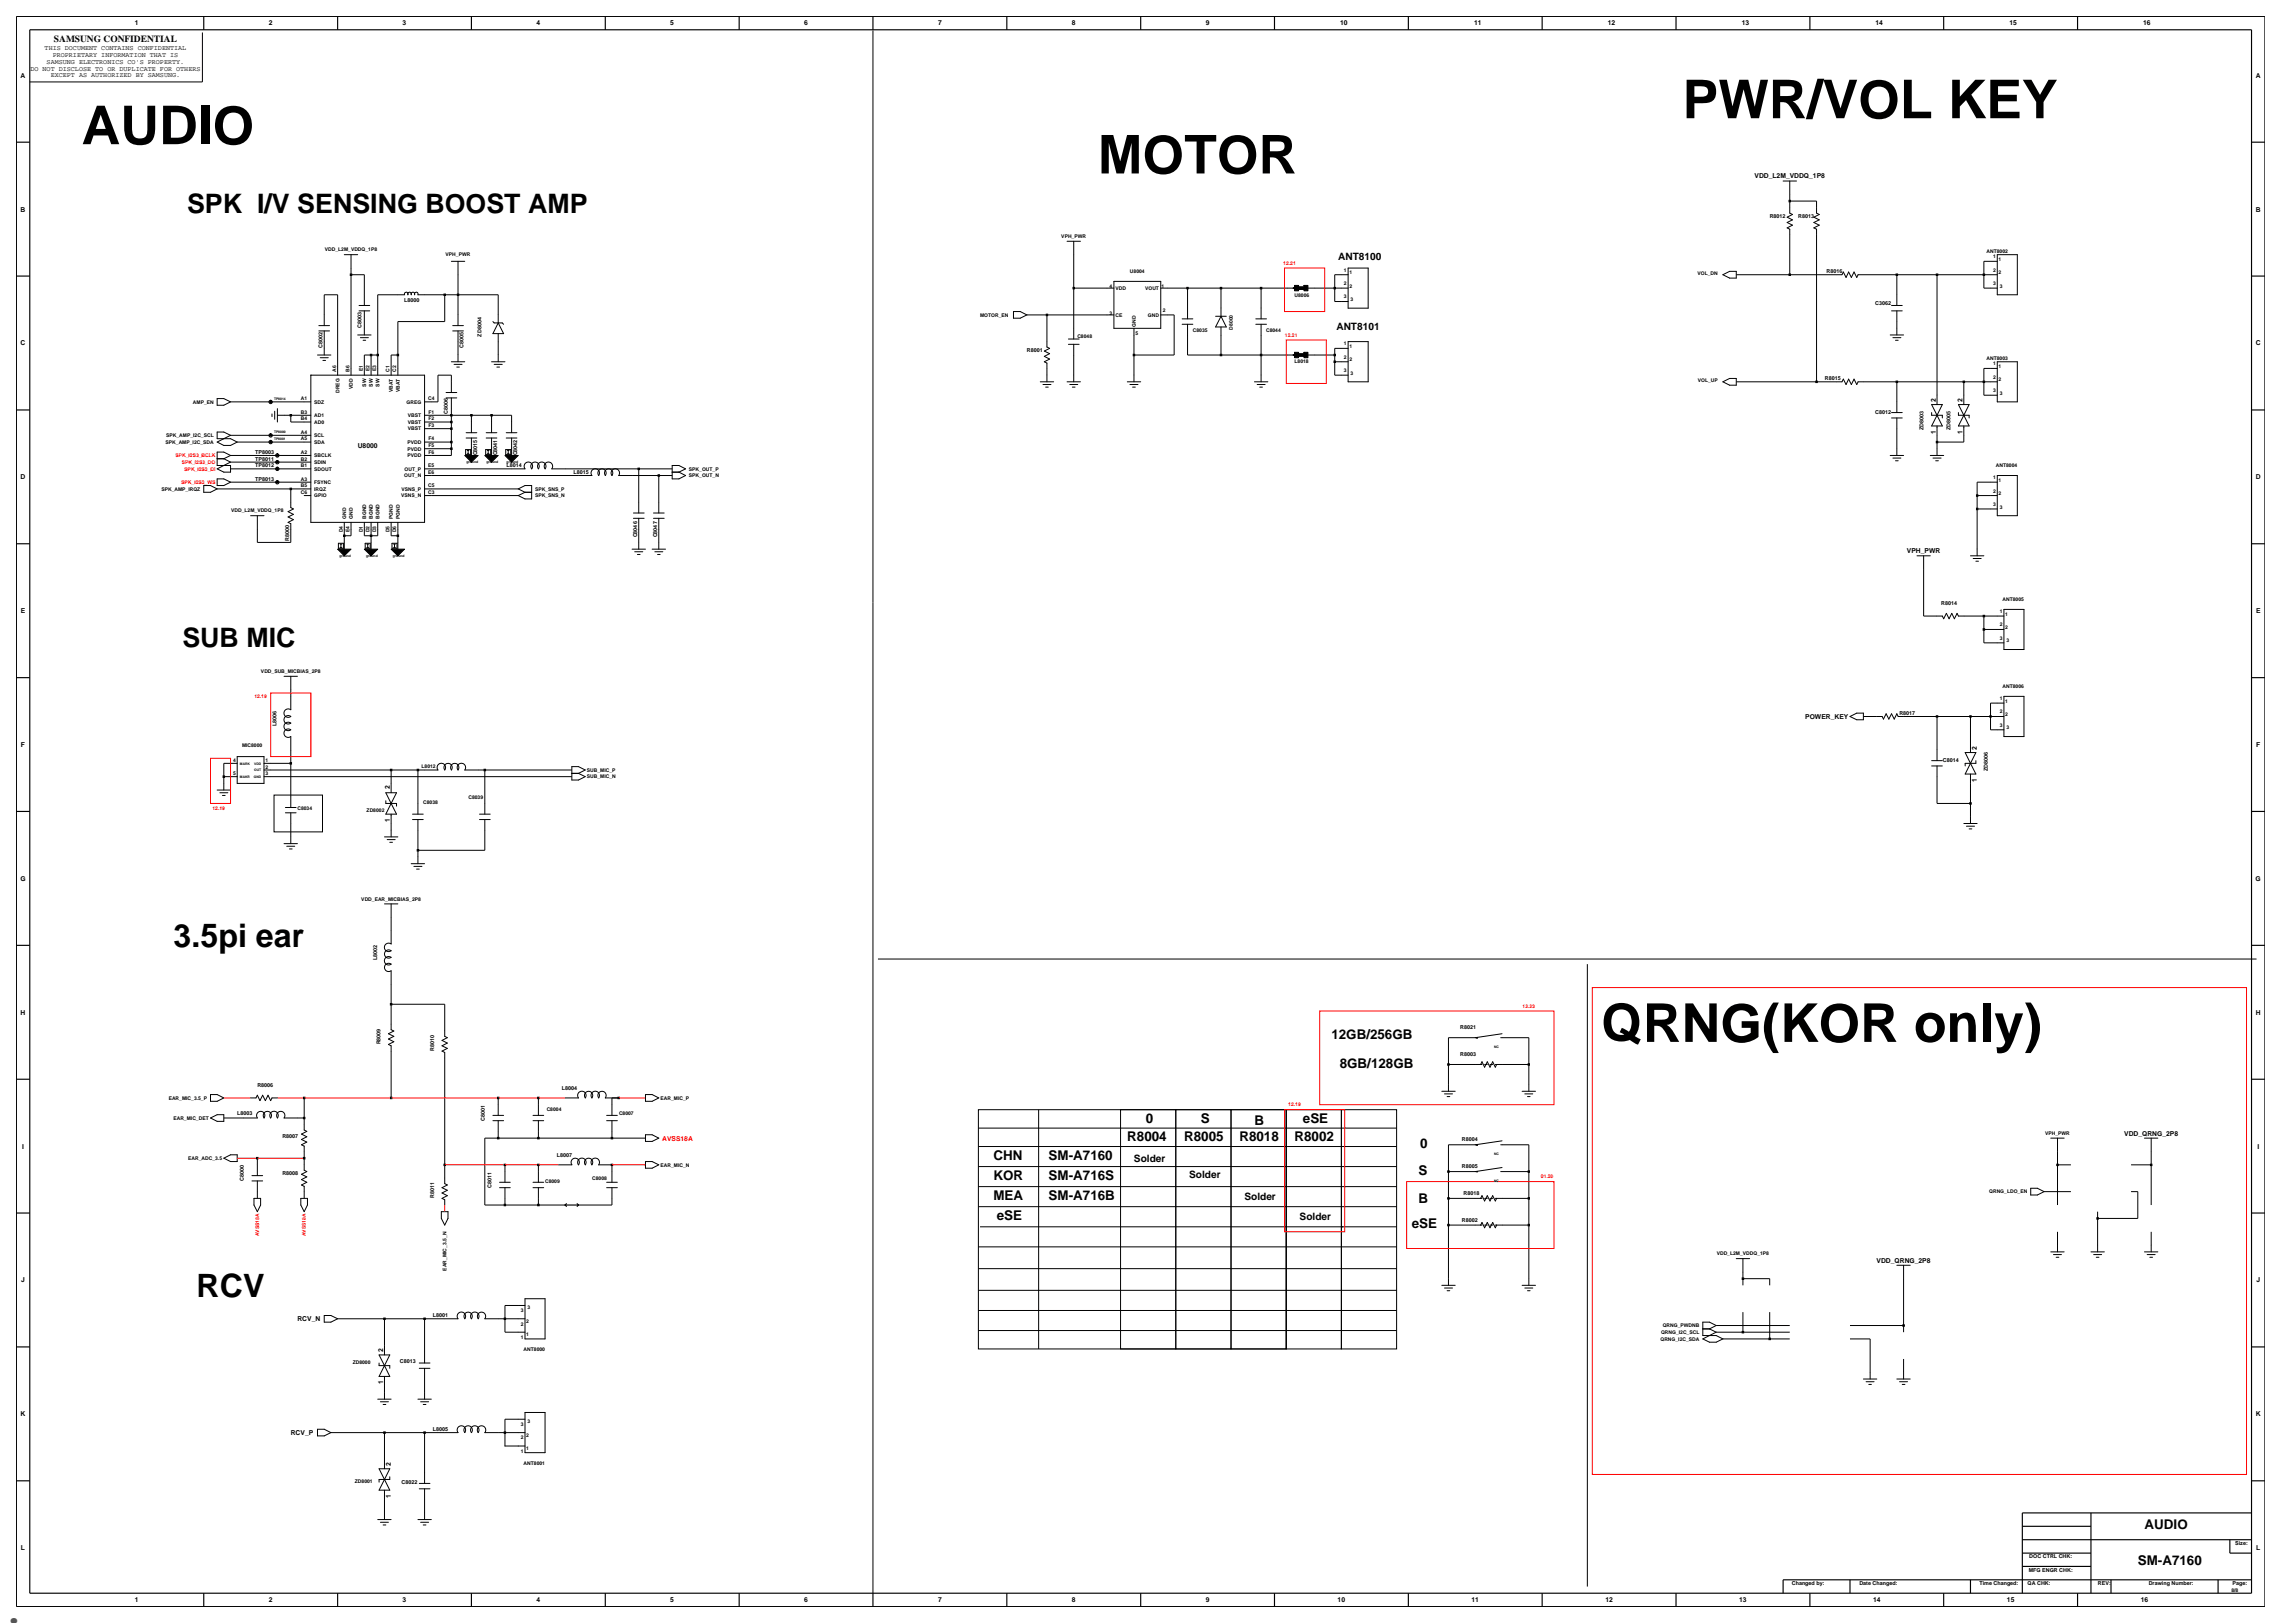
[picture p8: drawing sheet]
<svg xmlns="http://www.w3.org/2000/svg" width="420mm" height="297mm" viewBox="0 0 420 297" stroke-linecap="round" stroke-linejoin="round" font-family="sans-serif">
<defs><g id="words">
<g font-size="9.8">
<text x="307.9" y="21.6">PWR/VOL KEY</text>
<text x="14.9" y="26.4">AUDIO</text>
<text x="200.9" y="31.7">MOTOR</text>
<text x="293" y="190.7">QRNG(KOR only)</text>
</g>
<text font-size="8.5" fill="#00f" x="0" y="297">.</text>
<g font-size="5.9">
<text x="31.8" y="173.3">3.5pi ear</text>
<text x="36" y="237.3">RCV</text>
</g>
<g font-size="4.9">
<text x="34.2" y="38.9">SPK I/V SENSING BOOST AMP</text>
<text x="33.4" y="118.5">SUB MIC</text>
</g>
<g font-size="2.5">
<text x="243.6" y="190.2">12GB/256GB</text>
<text x="245.2" y="195.4">8GB/128GB</text>
<text x="206.3" y="208.8">R8004</text>
<text x="209.7" y="205.5">0</text>
<text x="216.7" y="208.8">R8005</text>
<text x="219.8" y="205.5">S</text>
<text x="226.8" y="208.8">R8018</text>
<text x="229.6" y="205.8">B</text>
<text x="236.9" y="208.8">R8002</text>
<text x="238.4" y="205.5">eSE</text>
<text x="181.8" y="212.2">CHN</text>
<text x="181.8" y="215.9">KOR</text>
<text x="191.9" y="215.9">SM-A716S</text>
<text x="191.9" y="212.2">SM-A7160</text>
<text x="259.6" y="215">S</text>
<text x="259.9" y="210.1">0</text>
<text x="181.8" y="219.5">MEA</text>
<text x="191.9" y="219.5">SM-A716B</text>
<text x="259.6" y="220.2">B</text>
<text x="182.4" y="223.2">eSE</text>
<text x="258.4" y="224.8">eSE</text>
<text x="392.5" y="279.9">AUDIO</text>
<text x="391.2" y="286.3">SM-A7160</text>
</g>
<g font-size="1.9">
<text x="244.9" y="47.5">ANT8100</text>
<text x="244.6" y="60.4">ANT8101</text>
<text x="207.5" y="212.5">Solder</text>
<text x="217.6" y="215.6">Solder</text>
<text x="227.7" y="219.6">Solder</text>
<text x="237.8" y="223.3">Solder</text>
</g>
<text font-size="1.7" x="9.9" y="7.7">SAMSUNG CONFIDENTIAL</text>
<g font-size="1.2">
<text x="24.7" y="4.7">1</text>
<text x="49.2" y="4.7">2</text>
<text x="73.7" y="4.7">3</text>
<text x="98.2" y="4.7">4</text>
<text x="122.7" y="4.7">5</text>
<text x="147.2" y="4.7">6</text>
<text x="171.7" y="4.7">7</text>
<text x="196.2" y="4.7">8</text>
<text x="220.7" y="4.7">9</text>
<text x="245.3" y="4.7">10</text>
<text x="269.8" y="4.7">11</text>
<text x="294.3" y="4.7">12</text>
<text x="318.7" y="4.7">13</text>
<text x="343.2" y="4.7">14</text>
<text x="367.7" y="4.7">15</text>
<text x="392.2" y="4.7">16</text>
<text x="8.2" y="9.2">THIS DOCUMENT CONTAINS CONFIDENTIAL</text>
<text x="8.5" y="11.7">SAMSUNG ELECTRONICS CO'S PROPERTY.</text>
<text x="9.6" y="10.5">PROPRIETARY INFORMATION THAT IS</text>
<text x="3.8" y="14.2">A</text>
<text x="5.6" y="12.9">DO NOT DISCLOSE TO OR DUPLICATE FOR OTHERS</text>
<text x="9.3" y="14.1">EXCEPT AS AUTHORIZED BY SAMSUNG.</text>
<text x="412.8" y="14.2">A</text>
<text x="321.1" y="32.7">VDD_L2M_VDDQ_1P8</text>
<text x="3.8" y="38.7">B</text>
<text x="412.8" y="38.7">B</text>
<text x="3.8" y="63.2">C</text>
<text x="412.8" y="63.2">C</text>
<text x="354.2" y="73.5" transform="rotate(-90 354.2 73.5)">2</text>
<text x="359.1" y="73.5" transform="rotate(-90 359.1 73.5)">2</text>
<text x="65.5" y="82">U8000</text>
<text x="354.2" y="79.4" transform="rotate(-90 354.2 79.4)">1</text>
<text x="359.1" y="79.4" transform="rotate(-90 359.1 79.4)">1</text>
<text x="3.8" y="87.7">D</text>
<text x="412.8" y="87.7">D</text>
<text x="349" y="101.2">VPH_PWR</text>
<text x="3.8" y="112.2">E</text>
<text x="412.9" y="112.2">E</text>
<text x="330.4" y="131.6">POWER_KEY</text>
<text x="3.8" y="136.7">F</text>
<text x="361.7" y="137.2" transform="rotate(-90 361.7 137.2)">2</text>
<text x="412.9" y="136.7">F</text>
<text x="361.7" y="143.1" transform="rotate(-90 361.7 143.1)">1</text>
<text x="71.3" y="144.3" transform="rotate(-90 71.3 144.3)">2</text>
<text x="71.3" y="150.5" transform="rotate(-90 71.3 150.5)">1</text>
<text x="3.7" y="161.2">G</text>
<text x="412.8" y="161.2">G</text>
<text x="3.8" y="185.7">H</text>
<text x="412.8" y="185.7">H</text>
<text x="388.7" y="207.8">VDD_QRNG_2P8</text>
<text x="4" y="210.2">I</text>
<text x="413.1" y="210.2">I</text>
<text x="343.4" y="231.1">VDD_QRNG_2P8</text>
<text x="3.9" y="234.7">J</text>
<text x="412.9" y="234.7">J</text>
<text x="54.4" y="241.8">RCV_N</text>
<text x="70.1" y="247.5" transform="rotate(-90 70.1 247.5)">2</text>
<text x="70.1" y="253.3" transform="rotate(-90 70.1 253.3)">1</text>
<text x="3.8" y="259.2">K</text>
<text x="53.2" y="262.6">RCV_P</text>
<text x="412.8" y="259.2">K</text>
<text x="71.5" y="268.3" transform="rotate(-90 71.5 268.3)">2</text>
<text x="71.5" y="274.1" transform="rotate(-90 71.5 274.1)">1</text>
<text x="3.8" y="283.7">L</text>
<text x="412.9" y="283.7">L</text>
<text x="24.7" y="293.2">1</text>
<text x="49.2" y="293.2">2</text>
<text x="73.7" y="293.2">3</text>
<text x="98.2" y="293.2">4</text>
<text x="122.7" y="293.2">5</text>
<text x="147.2" y="293.2">6</text>
<text x="171.7" y="293.2">7</text>
<text x="196.2" y="293.2">8</text>
<text x="220.7" y="293.2">9</text>
<text x="244.8" y="293.2">10</text>
<text x="269.3" y="293.2">11</text>
<text x="293.8" y="293.2">12</text>
<text x="318.3" y="293.2">13</text>
<text x="342.8" y="293.2">14</text>
<text x="367.3" y="293.2">15</text>
<text x="391.8" y="293.2">16</text>
</g>
<text font-size="1.2" fill="#f00" x="121.2" y="208.7">AVSS18A</text>
<g font-size="1">
<text x="323.9" y="39.9">R8012</text>
<text x="329.1" y="39.9">R8013</text>
<text x="334.3" y="50">R8016</text>
<text x="74" y="55.2">L8000</text>
<text x="343.2" y="55.8">C3062</text>
<text x="59" y="63.7" transform="rotate(-90 59 63.7)">C8002</text>
<text x="66.2" y="60.1" transform="rotate(-90 66.2 60.1)">C8003</text>
<text x="84.8" y="63.7" transform="rotate(-90 84.8 63.7)">C8005</text>
<text x="88.1" y="61.6" transform="rotate(-90 88.1 61.6)">ZD8004</text>
<text x="187.9" y="64.4">R8001</text>
<text x="334" y="69.6">R8015</text>
<text x="82" y="75.7" transform="rotate(-90 82 75.7)">C8006</text>
<text x="343.2" y="75.7">C8012</text>
<text x="46.7" y="83.1">TP8003</text>
<text x="87.3" y="83.3" transform="rotate(-90 87.3 83.3)">C8015</text>
<text x="91" y="83.3" transform="rotate(-90 91 83.3)">C8041</text>
<text x="94.6" y="83.3" transform="rotate(-90 94.6 83.3)">C8042</text>
<text x="352" y="78.7" transform="rotate(-90 352 78.7)">ZD8003</text>
<text x="356.9" y="78.7" transform="rotate(-90 356.9 78.7)">ZD8005</text>
<text x="46.7" y="85.5">TP8012</text>
<text x="46.7" y="88">TP8013</text>
<text x="46.7" y="84.3">TP8011</text>
<text x="92.7" y="85.5">L8014</text>
<text x="105" y="86.7">L8015</text>
<text x="52.9" y="99" transform="rotate(-90 52.9 99)">R8000</text>
<text x="116.6" y="98.3" transform="rotate(-90 116.6 98.3)">C8046</text>
<text x="120.3" y="98.3" transform="rotate(-90 120.3 98.3)">C8047</text>
<text x="355.2" y="110.8">R8014</text>
<text x="347.6" y="130.8">R8017</text>
<text x="50.6" y="132.8" transform="rotate(-90 50.6 132.8)">L8006</text>
<text x="355.6" y="139.4">C8014</text>
<text x="363.8" y="141.1" transform="rotate(-90 363.8 141.1)">ZD8006</text>
<text x="69" y="175.7" transform="rotate(-90 69 175.7)">L8002</text>
<text x="69.6" y="191.1" transform="rotate(-90 69.6 191.1)">R8009</text>
<text x="267.2" y="188.3">R8021</text>
<text x="79.4" y="192.3" transform="rotate(-90 79.4 192.3)">R8010</text>
<text x="267.2" y="193.3">R8003</text>
<text x="43.4" y="204">L8003</text>
<text x="47.1" y="198.9">R8006</text>
<text x="102.8" y="199.4">L8004</text>
<text x="51.7" y="208.3">R8007</text>
<text x="88.7" y="205.1" transform="rotate(-90 88.7 205.1)">C8001</text>
<text x="267.5" y="208.9">R8004</text>
<text x="51.7" y="215">R8008</text>
<text x="101.9" y="211.6">L8007</text>
<text x="267.5" y="213.8">R8005</text>
<text x="44.6" y="216.1" transform="rotate(-90 44.6 216.1)">C8000</text>
<text x="79.4" y="219.3" transform="rotate(-90 79.4 219.3)">R8011</text>
<text x="90" y="217.3" transform="rotate(-90 90 217.3)">C8011</text>
<text x="267.8" y="218.7">R8018</text>
<text x="267.5" y="223.6">R8002</text>
<text x="79.2" y="241">L8001</text>
<text x="73.2" y="249.5">C8013</text>
<text x="79.2" y="261.8">L8005</text>
<text x="73.5" y="271.5">C8022</text>
<text x="371.3" y="287.6">MFG ENGR CHK:</text>
<text x="371.4" y="285.2">DOC CTRL CHK:</text>
<text x="409.1" y="282.7">Size:</text>
<text x="327.9" y="290.1">Changed by:</text>
<text x="340.3" y="290.1">Date Changed:</text>
<text x="362.2" y="290.1">Time Changed:</text>
<text x="371.1" y="290.1">QA CHK:</text>
<text x="383.9" y="290.1">REV:</text>
<text x="393.2" y="290.1">Drawing Number:</text>
<text x="408.6" y="290.1">Page:</text>
</g>
<g font-size=".9">
<text x="59.4" y="46">VDD_L2M_VDDQ_1P8</text>
<text x="81.6" y="46.9">VPH_PWR</text>
<text x="194.2" y="43.6">VPH_PWR</text>
<text x="363.5" y="46.4">ANT8002</text>
<text x="364.8" y="47.3">1</text>
<text x="365.7" y="47.8">1</text>
<text x="203" y="52.7">4</text>
<text x="204.2" y="53.1">VDD</text>
<text x="206.8" y="50">U8004</text>
<text x="209.6" y="53.1">VOUT</text>
<text x="212.5" y="52.7">1</text>
<text x="246" y="52.1">2</text>
<text x="246" y="49.7">1</text>
<text x="246.9" y="52.6">2</text>
<text x="246.9" y="50.2">1</text>
<text x="310.7" y="50.3">VOL_DN</text>
<text x="364.8" y="49.7">2</text>
<text x="364.8" y="52.1">3</text>
<text x="365.7" y="50.2">2</text>
<text x="366" y="52.6">3</text>
<text x="179.4" y="58">MOTOR_EN</text>
<text x="203" y="57.6">3</text>
<text x="204.2" y="58">CE</text>
<text x="207.9" y="59.8" transform="rotate(-90 207.9 59.8)">GND</text>
<text x="210.1" y="58">GND</text>
<text x="212.8" y="57">2</text>
<text x="236.9" y="54.3">U8006</text>
<text x="246" y="54.6">3</text>
<text x="247.2" y="55.1">3</text>
<text x="197.2" y="61.9">C8048</text>
<text x="207.8" y="61.3">5</text>
<text x="218.3" y="60.7">C8035</text>
<text x="225.6" y="60.3" transform="rotate(-90 225.6 60.3)">D8000</text>
<text x="231.7" y="60.7">C8044</text>
<text x="246" y="63.2">1</text>
<text x="246" y="65.6">2</text>
<text x="246.9" y="63.7">1</text>
<text x="363.5" y="66">ANT8003</text>
<text x="61.5" y="68" transform="rotate(-90 61.5 68)">A6</text>
<text x="62.1" y="71.9" transform="rotate(-90 62.1 71.9)">DREG</text>
<text x="64" y="68" transform="rotate(-90 64 68)">B6</text>
<text x="64.6" y="71.2" transform="rotate(-90 64.6 71.2)">VDD</text>
<text x="66.4" y="68" transform="rotate(-90 66.4 68)">E1</text>
<text x="67" y="70.7" transform="rotate(-90 67 70.7)">SW</text>
<text x="67.6" y="68" transform="rotate(-90 67.6 68)">E2</text>
<text x="68.2" y="70.7" transform="rotate(-90 68.2 70.7)">SW</text>
<text x="68.9" y="68" transform="rotate(-90 68.9 68)">E3</text>
<text x="69.5" y="70.7" transform="rotate(-90 69.5 70.7)">SW</text>
<text x="71.3" y="68" transform="rotate(-90 71.3 68)">C1</text>
<text x="71.9" y="71.7" transform="rotate(-90 71.9 71.7)">VBAT</text>
<text x="72.5" y="68" transform="rotate(-90 72.5 68)">C2</text>
<text x="73.1" y="71.7" transform="rotate(-90 73.1 71.7)">VBAT</text>
<text x="236.9" y="66.5">L8018</text>
<text x="246" y="68.1">3</text>
<text x="246.9" y="66.1">2</text>
<text x="247.2" y="68.6">3</text>
<text x="310.7" y="69.9">VOL_UP</text>
<text x="364.8" y="66.9">1</text>
<text x="364.8" y="69.3">2</text>
<text x="364.8" y="71.7">3</text>
<text x="365.7" y="67.3">1</text>
<text x="365.7" y="69.8">2</text>
<text x="35.3" y="73.9">AMP_EN</text>
<text x="55.1" y="76.9">B4</text>
<text x="55.1" y="75.7">B3</text>
<text x="55.1" y="73.3">A1</text>
<text x="57.5" y="76.3">AD1</text>
<text x="57.5" y="77.6">AD0</text>
<text x="57.5" y="73.9">SDZ</text>
<text x="74.4" y="73.9">GREG</text>
<text x="74.7" y="76.3">VBST</text>
<text x="74.7" y="77.6">VBST</text>
<text x="78.3" y="73.3">C4</text>
<text x="78.4" y="75.7">F1</text>
<text x="78.4" y="76.9">F2</text>
<text x="366" y="72.2">3</text>
<text x="30.3" y="81.2">SPK_AMP_I2C_SDA</text>
<text x="30.4" y="80">SPK_AMP_I2C_SCL</text>
<text x="55.1" y="83.1">A2</text>
<text x="55.1" y="79.4">A4</text>
<text x="55.1" y="80.6">A5</text>
<text x="57.5" y="80">SCL</text>
<text x="57.5" y="81.2">SDA</text>
<text x="57.5" y="83.7">SBCLK</text>
<text x="74.6" y="82.4">PVDD</text>
<text x="74.6" y="83.7">PVDD</text>
<text x="74.6" y="81.2">PVDD</text>
<text x="74.7" y="78.8">VBST</text>
<text x="78.4" y="80.6">F4</text>
<text x="78.4" y="81.8">F5</text>
<text x="78.4" y="83.1">F6</text>
<text x="78.4" y="78.2">F3</text>
<text x="29.5" y="89.8">SPK_AMP_IRQZ</text>
<text x="55.1" y="89.2">B5</text>
<text x="55.1" y="88">A3</text>
<text x="55.1" y="85.5">B1</text>
<text x="55.1" y="84.3">B2</text>
<text x="57.5" y="89.8">IRQZ</text>
<text x="57.5" y="88.6">FSYNC</text>
<text x="57.5" y="86.1">SDOUT</text>
<text x="57.5" y="84.9">SDIN</text>
<text x="73.5" y="89.8">VSNS_P</text>
<text x="74" y="87.3">OUT_N</text>
<text x="74" y="86.1">OUT_P</text>
<text x="78.3" y="89.2">C5</text>
<text x="78.4" y="85.5">E5</text>
<text x="78.4" y="86.7">E6</text>
<text x="97.9" y="89.8">SPK_SNS_P</text>
<text x="126.1" y="87.3">SPK_OUT_N</text>
<text x="126.1" y="86.1">SPK_OUT_P</text>
<text x="364.8" y="87.7">1</text>
<text x="365.3" y="85.5">ANT8004</text>
<text x="365.7" y="88.2">1</text>
<text x="42.3" y="93.8">VDD_L2M_VDDQ_1P8</text>
<text x="55.1" y="90.4">C6</text>
<text x="57.5" y="91">GPIO</text>
<text x="63.3" y="95" transform="rotate(-90 63.3 95)">GND</text>
<text x="64.6" y="95" transform="rotate(-90 64.6 95)">GND</text>
<text x="67" y="95" transform="rotate(-90 67 95)">BGND</text>
<text x="68.2" y="95" transform="rotate(-90 68.2 95)">BGND</text>
<text x="69.5" y="95" transform="rotate(-90 69.5 95)">BGND</text>
<text x="71.9" y="95" transform="rotate(-90 71.9 95)">PGND</text>
<text x="73.1" y="95" transform="rotate(-90 73.1 95)">PGND</text>
<text x="73.4" y="91">VSNS_N</text>
<text x="78.3" y="90.4">C3</text>
<text x="97.9" y="91">SPK_SNS_N</text>
<text x="364.8" y="90.1">2</text>
<text x="364.8" y="92.6">3</text>
<text x="365.7" y="90.6">2</text>
<text x="366" y="93.1">3</text>
<text x="62.7" y="97.4" transform="rotate(-90 62.7 97.4)">D4</text>
<text x="64" y="97.4" transform="rotate(-90 64 97.4)">E4</text>
<text x="66.4" y="97.4" transform="rotate(-90 66.4 97.4)">D1</text>
<text x="67.6" y="97.4" transform="rotate(-90 67.6 97.4)">D2</text>
<text x="68.9" y="97.4" transform="rotate(-90 68.9 97.4)">D3</text>
<text x="71.3" y="97.4" transform="rotate(-90 71.3 97.4)">D5</text>
<text x="72.5" y="97.4" transform="rotate(-90 72.5 97.4)">D6</text>
<text x="366" y="112.2">1</text>
<text x="366.5" y="110">ANT8005</text>
<text x="367" y="112.6">1</text>
<text x="366" y="114.6">2</text>
<text x="366" y="117.1">3</text>
<text x="367" y="115.1">2</text>
<text x="367.2" y="117.6">3</text>
<text x="47.8" y="123.2">VDD_SUB_MICBIAS_2P8</text>
<text x="366.5" y="125.9">ANT8006</text>
<text x="366" y="128.1">1</text>
<text x="366" y="130.5">2</text>
<text x="367" y="128.6">1</text>
<text x="367" y="131">2</text>
<text x="44.3" y="136.6">MIC8000</text>
<text x="366" y="133">3</text>
<text x="367.2" y="133.5">3</text>
<text x="42.7" y="139.4">4</text>
<text x="42.7" y="141.9">5</text>
<text x="48.6" y="139.4">1</text>
<text x="48.6" y="140.7">2</text>
<text x="48.6" y="141.9">3</text>
<text x="77.1" y="140.5">L8012</text>
<text x="107.4" y="142.4">SUB_MIC_N</text>
<text x="107.4" y="141.2">SUB_MIC_P</text>
<text x="54.4" y="148.3">C8034</text>
<text x="67.1" y="148.6">ZD8002</text>
<text x="77.4" y="147.1">C8038</text>
<text x="85.7" y="146.1">C8039</text>
<text x="66.1" y="164.8">VDD_EAR_MICBIAS_2P8</text>
<text x="30.9" y="201.2">EAR_MIC_3.5_P</text>
<text x="100" y="203.4">C8004</text>
<text x="113.3" y="204">C8007</text>
<text x="120.9" y="201.2">EAR_MIC_P</text>
<text x="31.7" y="204.9">EAR_MIC_DET</text>
<text x="374.3" y="207.7">VPH_PWR</text>
<text x="34.4" y="212.3">EAR_ADC_3.5</text>
<text x="108.4" y="215.9">C8008</text>
<text x="120.9" y="213.5">EAR_MIC_N</text>
<text x="99.7" y="216.5">C8009</text>
<text x="364" y="218.4">QRNG_LDO_EN</text>
<text x="81.7" y="232.5" transform="rotate(-90 81.7 232.5)">EAR_MIC_3.5_N</text>
<text x="314.2" y="229.7">VDD_L2M_VDDQ_1P8</text>
<text x="96.5" y="239.6">3</text>
<text x="95.3" y="245">1</text>
<text x="95.3" y="242.6">2</text>
<text x="95.3" y="240.1">3</text>
<text x="96.3" y="242.1">2</text>
<text x="96.3" y="244.5">1</text>
<text x="303.9" y="245.3">QRNG_I2C_SDA</text>
<text x="304" y="244.1">QRNG_I2C_SCL</text>
<text x="304.3" y="242.9">QRNG_PWDNB</text>
<text x="64.5" y="249.6">ZD8000</text>
<text x="95.8" y="247.2">ANT8000</text>
<text x="95.3" y="263.4">2</text>
<text x="95.3" y="260.9">3</text>
<text x="96.3" y="262.9">2</text>
<text x="96.5" y="260.4">3</text>
<text x="95.3" y="265.8">1</text>
<text x="95.8" y="268">ANT8001</text>
<text x="96.3" y="265.3">1</text>
<text x="64.9" y="271.3">ZD8001</text>
<text x="408.4" y="291.2">8/8</text>
</g>
<g font-size=".9" fill="#f00">
<text x="234.8" y="48.5">12.21</text>
<text x="235.2" y="61.6">12.21</text>
<text x="32.1" y="83.7">SPK_I2S3_BCLK</text>
<text x="33.2" y="88.6">SPK_I2S3_WS</text>
<text x="33.3" y="84.9">SPK_I2S3_DO</text>
<text x="33.7" y="86.1">SPK_I2S3_DI</text>
<text x="46.5" y="127.8">12.19</text>
<text x="38.9" y="148.3">12.19</text>
<text x="278.6" y="184.4">12.23</text>
<text x="235.8" y="202.5">12.19</text>
<text x="282" y="215.6">01.20</text>
<text x="47.4" y="226.2" transform="rotate(-90 47.4 226.2)">AVSS18A</text>
<text x="56" y="226.2" transform="rotate(-90 56 226.2)">AVSS18A</text>
</g>
<g font-size=".6">
<text x="50.1" y="73.2">TP8014</text>
<text x="50.1" y="79.3">TP8000</text>
<text x="50.1" y="80.5">TP8001</text>
<text x="85.4" y="84.7">ground</text>
<text x="89" y="84.7">ground</text>
<text x="92.7" y="84.7">ground</text>
<text x="62.1" y="101.8">ground</text>
<text x="67" y="101.8">ground</text>
<text x="71.9" y="101.8">ground</text>
<text x="43.9" y="139.9">MARK</text>
<text x="43.9" y="142.3">MAKR</text>
<text x="46.4" y="142.3">GND</text>
<text x="46.5" y="139.9">VDD</text>
<text x="46.5" y="141.1">OUT</text>
<text x="273.4" y="191.8">NC</text>
<text x="273.4" y="211.4">NC</text>
<text x="273.4" y="216.3">NC</text>
</g>
</g></defs>
<g fill="none" stroke="#000" stroke-width=".18">
<path d="M37 5.9v9.1h-31.5M159.8 5.6v285.9M326.3 33.1h2.5M327.5 33.1v5.9l.5 .2-.9 .5 .9 .5-.9 .5 .9 .5-.9 .5 .4 .2v8.4M327.5 36.8h4.9v2.2l.5 .2-1 .5 1 .5-1 .5 1 .5-1 .5 .5 .2v28M58.3 59.6h2M59.3 59.6v-5.7h2.5v14.8M63 46.6h2.5M64.2 50.3h2.5v5.6M64.2 46.6v22.1M65.7 56.9h2M65.7 55.9h2"/>
<path d="M66.7 56.9v4.4M81.4 53.9v4.9h-8.6v9.9M82.6 47.8h2.5M82.8 59.6h2M83.8 47.8v11.8M90.2 58.8l.2 .3h1.5l.3 .2M91.2 59.1v-5.2h-14.7a.34 .34 0 0 0-.3-.4 .34 .34 0 0 0-.3 .4 .34 .34 0 0 0-.3-.4 .34 .34 0 0 0-.3 .4 .34 .34 0 0 0-.4-.4 .34 .34 0 0 0-.3 .4 .33 .33 0 0 0-.3-.4 .33 .33 0 0 0-.3 .4h-4.9v14.8M91.2 59.1l1 1.9h-2zM185.5 57h1.2l1.2 .6-1.2 .6h-1.2zM187.9 57.6h16M191.6 57.6v5.9l.5 .2-1 .5 1 .5-1 .5 1 .5-1 .5 .5 .2v3.5M195.3 44.2h2.4"/>
<path d="M196.5 52.7h7.4M196.5 44.2v17.8M203.9 51.5h8.5v8.6h-8.5zM212.4 52.7h24.5M212.4 57.6h2.5v7.4h-7.4M216.3 58.3h2M216.3 59.3h2M217.3 59.3v5.7h19.6M217.3 52.7v5.6M222.5 57.9h1.9M223.4 57.9l1 1.9h-1.9zM223.4 52.7v5.2"/>
<path d="M223.4 59.8v5.2M229.8 58.3h2M229.8 59.3h2M230.8 52.7v5.6M230.8 59.3v10.6M236.7 52.7h.1M236.9 52.7h.1M239.4 52.7h7.3M246.7 50.3h-2.4v4.9h2.4M246.7 49.1h3.7v7.3h-3.7zM315.3 50.3l1.2-.6h1.2v1.2h-1.2zM317.7 50.3h19.4l.2-.5 .5 1 .5-1 .5 1 .5-1 .5 1 .2-.5h25.5"/>
<path d="M346.2 56.9h1.9M346.2 55.9h1.9M347.1 50.3v5.6M347.1 56.9v4.4M354.5 50.3v23.7M365.5 47.8h-2.4v4.9h2.4M365.5 46.6h3.7v7.3h-3.7zM39.7 72.9h1.3l1.2 .6-1.2 .7h-1.3zM42.2 79.7l-1.2-.6h-1.3v1.2h2.5l1.2 .6M42.2 79.7l-2.5 1.2 1.3 .6h1.2l1.2-.6M42.2 73.5h14.7M42.2 79.7h14.7"/>
<path d="M49.8 75.7v.5M50.3 75.2v1.5M50.8 76h6.1M50.8 74.8v2.4M53.2 76v1.2h3.7M56.9 68.7h20.8v26.9h-20.8zM58.1 65h2.5M58.3 60.6h2M58.6 65.5h1.5M59.1 66h.5M59.3 60.6v4.4M65.5 61.3h2.4"/>
<path d="M66 61.8h1.4M66.4 62.3h.5M67.9 65v3.7M69.1 65h-2.4v3.7M72.8 65h-1.2v3.7M77.7 77.2h4.9M77.7 76h15.9v3.2M77.7 78.4h4.9M81.6 72.8h2M81.6 71.8h2M82.6 71.8v-3.1h-2.4v4.8h-2.5M82.6 66.2h2.5"/>
<path d="M82.6 72.8v10.5h-4.9M82.8 60.6h2M83.1 66.7h1.5M83.6 67.2h.5M83.8 60.6v5.6M85.3 79.2h2M86.3 76v3.2M89 79.2h1.9M90 66.2h2.4M90 76v3.2M90.4 66.7h1.5M90.9 67.2h.5"/>
<path d="M91.2 61v5.2M92.6 79.2h2M190.4 69.9h2.4M190.9 70.4h1.4M191.4 70.8h.4M195.3 69.9h2.4M195.5 63h2M195.5 62h2M195.8 70.4h1.4M196.3 70.8h.4M196.5 63v6.9M206.3 69.9h2.5"/>
<path d="M206.8 70.4h1.5M207.3 70.8h.5M207.5 60.1v9.8M229.6 69.9h2.4M230.1 70.4h1.4M230.5 70.8h.5M236.7 65h.1M236.9 65h.1M239.4 65h4.9M244.3 66.2h2.4M246.7 62.5h3.7v7.4h-3.7zM246.7 63.7h-2.4v5h2.4"/>
<path d="M315.3 69.9l1.2-.6h1.2v1.2h-1.2zM317.7 69.9h19.4l.2-.5 .5 1 .5-1 .5 1 .5-1 .5 1 .2-.5h25.5M345.9 61.3h2.5M346.2 76.5h1.9M346.2 75.5h1.9M346.4 61.8h1.5M346.9 62.3h.5M347.1 69.9v5.6M347.1 76.5v6.8M353.5 75.5v.5h2v.5M353.5 74h2l-1 2zM354.5 77.9v5.4"/>
<path d="M354.5 76l1 1.9h-2zM358.4 75.5v.5h2v.5M358.4 74h2l-1 2zM359.4 77.9v3h-4.9M359.4 76l1 1.9h-2zM359.4 69.9v4.1M365.5 66.2h3.7v7.3h-3.7zM365.5 67.4h-2.4v4.9h2.4M37.3 88.8h1.2l1.2 .7-1.2 .6h-1.2zM39.7 87.6h1.3l1.2 .6-1.2 .6h-1.3zM39.7 83.9h1.3M39.7 89.5h17.2"/>
<path d="M41 83.9l1.2 .7M42.2 83.3l-1.2-.6h-1.3v2.5h2.5v1.2h-1.2l-1.3-.6 2.5-1.2M42.2 83.3l-1.2 .6M42.2 88.2h14.7M42.2 85.8h14.7M42.2 83.3h14.7M42.2 84.6h14.7M43.4 80.9h13.5M45.9 94.4h2.4M53.2 89.5v3.4l.5 .2-1 .5 1 .5-1 .5 1 .5-1 .5 .5 .2v3.5h-6.1v-4.9M55.7 90.7h1.2M61.9 99.4h.9v.9h-.9z"/>
<path d="M62.2 99.6h.3M62.4 99.6v.6M63 95.6v4.9M64.2 95.6v2.4h-1.2M66.7 95.6v2.4h2.4v-2.4M66.8 99.4h1v.9h-1zM67.1 99.6h.4M67.3 99.6v.6M67.9 95.6v4.9M71.6 95.6v2.4h1.2M71.7 99.4h1v.9h-1zM72 99.6h.4"/>
<path d="M72.2 99.6v.6M72.8 95.6v4.9M77.7 85.8h18.4a.77 .77 0 0 1 .1-1.1 .77 .77 0 0 1 1 0 .77 .77 0 0 1 .1 1.1 .78 .78 0 0 1 .1-1.1 .78 .78 0 0 1 1 0 .78 .78 0 0 1 .1 1.1 .78 .78 0 0 1 .1-1.1 .78 .78 0 0 1 1.1 .1 .78 .78 0 0 1 .1 1 .78 .78 0 0 1 0-1 .78 .78 0 0 1 1.1-.1 .78 .78 0 0 1 .1 1.1h22M77.7 90.7h17.1M77.7 89.5h17.1M77.7 87h30.6M77.7 80.9h4.9M77.7 82.1h4.9M85.2 82.3h.9v.9h-.9zM85.3 80.2h2M85.5 82.4h.3M85.5 83h.3"/>
<path d="M85.7 82.4v.6M86.3 80.2v3.1M88.9 82.3h.9v.9h-.9zM89 80.2h1.9M89.2 82.4h.3M89.2 83h.3M89.3 82.4v.6M90 80.2v3.1M92.6 82.3h.9v.9h-.9zM92.6 80.2h2M92.9 82.4h.3M92.9 83h.3"/>
<path d="M93 82.4v.6M93.6 80.2v3.1M94.8 89.5l1.3-.7h1.2v2.5h-1.2l-1.3-.6M94.8 89.5l1.3 .6M96.1 90.1h1.2M96.1 90.1l-1.3 .6M115.9 94.8h2M115.9 93.9h2M116.9 85.8v8.1M116.9 94.8v5.7M119.6 94.8h1.9M119.6 93.9h1.9"/>
<path d="M120.6 87v6.9M120.6 94.8v5.7M123 87h-9.8a.77 .77 0 0 0-.1-1 .77 .77 0 0 0-1 0 .77 .77 0 0 0-.1 1 .76 .76 0 0 0-.1-1 .76 .76 0 0 0-1 0 .76 .76 0 0 0-.1 1 .76 .76 0 0 0-.1-1 .76 .76 0 0 0-1 0 .76 .76 0 0 0-.1 1 .77 .77 0 0 0-.2-1 .77 .77 0 0 0-1 0 .77 .77 0 0 0-.1 1M123 86.4h1.2M123 85.2h1.2l1.3 .6-1.3 .6 1.3 .6-1.3 .6h-1.2zM345.9 83.3h2.5M346.4 83.8h1.5M346.9 84.3h.5M353.3 83.3h2.4M353.7 83.8h1.5M354.2 84.3h.5M361.8 90.7h3.7"/>
<path d="M361.8 93.1h3.7M365.5 88.2h-3.7v13.5M365.5 87h3.7v7.4h-3.7zM62.2 100.2h.3M67.1 100.2h.4M72 100.2h.4M115.7 100.5h2.4M116.2 101h1.4M116.6 101.5h.5M119.3 100.5h2.5M119.8 101h1.5M120.3 101.5h.5"/>
<path d="M350.8 101.7h2.5M352 101.7v11h3.5l.2 .5 .5-1 .5 1 .5-1 .5 1 .5-1 .2 .5h8.3M360.6 101.7h2.5M361.1 102.2h1.5M361.6 102.7h.5M363.1 112.7v4.9h3.6M363.1 115.2h3.6M366.7 111.5h3.7v7.4h-3.7zM43.4 138.4h4.9v5h-4.9zM43.4 139.7h-2.4v4.9M48.3 139.7h4.9M52 123.8h2.4"/>
<path d="M53.2 123.8v6.1a.78 .78 0 0 0-1 .1 .78 .78 0 0 0 0 1 .78 .78 0 0 0 1 .1 .78 .78 0 0 0-1 .1 .78 .78 0 0 0 0 1 .78 .78 0 0 0 1 .1 .78 .78 0 0 0-1 .1 .78 .78 0 0 0 0 1 .78 .78 0 0 0 1 .1 .78 .78 0 0 0-1 .1 .78 .78 0 0 0 0 1.1 .78 .78 0 0 0 1 .1v13M338.6 131.1l1.2-.6h1.2v1.2h-1.2zM341 131.1h3.5l.2 .5 .5-1 .5 1 .5-1 .5 1 .4-1 .3 .5h19.3M353.5 139.2h2M354.5 131.1v8.1M359.6 137.7h2l-1 2zM360.6 139.7l1 1.9h-2zM360.6 131.1v6.6M361.6 139.2v.5h-2v.5M366.7 128.7h-2.4v4.8h2.4M366.7 127.4h3.7v7.4h-3.7zM39.7 144.6h2.5"/>
<path d="M40.2 145.1h1.5M40.7 145.6h.5M41 142.1h2.4M48.3 140.9h31.8a.77 .77 0 0 1 .1-1 .77 .77 0 0 1 1.1 0 .77 .77 0 0 1 .1 1 .76 .76 0 0 1 .1-1 .76 .76 0 0 1 1 0 .76 .76 0 0 1 .1 1 .76 .76 0 0 1 .1-1 .76 .76 0 0 1 1 0 .76 .76 0 0 1 .1 1 .77 .77 0 0 1 .1-1 .77 .77 0 0 1 1.1 0 .77 .77 0 0 1 .1 1h19.6M48.3 142.1h56.4M50.1 145.5h8.9v6.7h-8.9zM52 154.4h2.4M52.2 147.8h2M52.2 148.7h2M52.5 154.9h1.4M53 155.3h.5M53.2 148.7v5.7"/>
<path d="M70.4 153.1h2.4M70.6 145.1h2l-1 1.9zM70.6 146.5v.5h2v.5M70.9 153.6h1.4M71.3 154.1h.5M71.6 140.9v4.2M71.6 149v4.1M71.6 147l1 2h-2zM75.2 158h2.5M75.5 150h2M75.5 149h2M75.7 158.5h1.5"/>
<path d="M76.2 159h.5M76.5 140.9v8.1M76.5 150v8M87.8 150h1.9M87.8 149h1.9M88.7 140.9v8.1M88.7 150v5.6h-12.2M104.7 140.3h1.2l1.2 .6-1.2 .6 1.2 .6-1.2 .6h-1.2zM104.7 141.5h1.2M353.5 140.2h2M354.5 140.2v6.8h6.1M359.4 150.7h2.4"/>
<path d="M359.9 151.2h1.5M360.4 151.7h.5M360.6 141.6v9.1M70.4 165.4h2.4M71.6 165.4v7.3M71.6 177.6v10.8l.5 .3-1 .5 1 .4-1 .5 1 .5-1 .5 .5 .3v9.5M71.6 174a.76 .76 0 0 0-1 .1 .76 .76 0 0 0 0 1 .76 .76 0 0 0 1 .1M71.6 175.2a.78 .78 0 0 0-1.1 .1 .78 .78 0 0 0 0 1 .78 .78 0 0 0 1.1 .1 .76 .76 0 0 0-1 .1 .76 .76 0 0 0 0 1 .76 .76 0 0 0 1 .1M71.6 172.7a.78 .78 0 0 0-1.1 .1 .78 .78 0 0 0 0 1.1 .78 .78 0 0 0 1.1 .1M160.7 175.5h252.3M290.5 176.4v113.9M71.6 183.8h9.8v5.8l.5 .3-1 .5 1 .5-1 .5 1 .4-1 .5 .5 .3v24l.5 .2-1 .5 1 .5-1 .5 1 .5-1 .5 .5 .2v1"/>
<path d="M263.9 199.7h2.4M265.1 194.8h6.1M270.2 189.9h.1M270.2 189.9h-5.1v9.8M271 194.8l.2-.5 .5 1 .5-1 .5 1 .5-1 .4 1 .3-.5M271.7 194.8h.5M272.7 194.8h.5M273.6 194.8h6.2M274.6 189.9h5.2v9.8M274.9 189.2l-4.9 .7M278.6 199.7h2.4M38.5 200.3h1.2l1.3 .6-1.3 .6h-1.2z"/>
<path d="M38.5 204.6l1.2-.6h1.3v1.2h-1.3zM41 211.9l1.2-.6h1.2v1.2h-1.2zM41 204.6h6.1M45.9 200.9h.9l.3-.5 .5 1 .5-1 .5 1 .5-1 .4 1 .3-.5h1M46.1 216.1h2M46.1 215.1h2M46.5 219.3h1.2v1.2l-.6 1.2-.6-1.2zM47.1 211.9v3.2M47.1 216.1v3.2M47.1 204.6a.76 .76 0 0 1 .1-1 .76 .76 0 0 1 1 0 .76 .76 0 0 1 .1 1 .76 .76 0 0 1 .1-1 .76 .76 0 0 1 1 0 .76 .76 0 0 1 .1 1M49.5 204.6a.78 .78 0 0 1 .1-1.1 .78 .78 0 0 1 1.1 0 .78 .78 0 0 1 .1 1.1M50.8 204.6a.76 .76 0 0 1 .1-1 .76 .76 0 0 1 1 0 .76 .76 0 0 1 .1 1h3.7"/>
<path d="M55.1 219.3h1.2v1.2l-.6 1.2-.6-1.2zM55.7 200.9v5.9l.4 .2-.9 .5 .9 .5-.9 .5 .9 .5-.9 .5 .5 .2v4.4l.4 .3-.9 .5 .9 .5-.9 .4 .9 .5-.9 .5 .5 .3v2.2M90.2 205.1h2M90.2 204.1h2M91.2 200.9v3.2M91.2 205.1v3.2M91.4 216.3h2M91.4 217.3h2M92.4 213.1v3.2M92.4 217.3v3.2M97.5 216.3h2M97.5 217.3h2"/>
<path d="M97.5 205.1h2M97.5 204.1h2M98.5 200.9v3.2M98.5 205.1v3.2M98.5 213.1v3.2M98.5 217.3v3.2M102.2 213.1h2.5M103.4 200.9h2.5a.77 .77 0 0 1 .1-1 .77 .77 0 0 1 1 0 .77 .77 0 0 1 .1 1 .76 .76 0 0 1 .1-1 .76 .76 0 0 1 1 0 .76 .76 0 0 1 .1 1M104.7 213.1a.76 .76 0 0 1 .1-1 .76 .76 0 0 1 1 0 .76 .76 0 0 1 .1 1.1 .78 .78 0 0 1 .1-1.1 .78 .78 0 0 1 1 0 .78 .78 0 0 1 .1 1.1 .76 .76 0 0 1 .1-1.1 .76 .76 0 0 1 1 0 .76 .76 0 0 1 .1 1.1M108.3 213.2a.78 .78 0 0 1 .1-1.1 .78 .78 0 0 1 1.1 0 .78 .78 0 0 1 .1 1.1l2.4-.1v3.2M111 216.3h2M111 217.3h2"/>
<path d="M111 205.1h2M111 204.1h2M112 200.9v3.2M112 205.1v3.2M112 217.3v3.2h-6.1M113.2 200.9h-2.4a.76 .76 0 0 0-.1-1 .76 .76 0 0 0-1 0 .76 .76 0 0 0-.1 1 .77 .77 0 0 0-.2-1 .77 .77 0 0 0-1 0 .77 .77 0 0 0-.1 1M118.1 200.3h1.2l1.3 .6-1.3 .6h-1.2zM118.1 207.6h1.2l1.3 .7-1.3 .6h-1.2zM118.1 212.5h1.2l1.3 .6-1.3 .7h-1.2zM118.1 208.3h-29.4v12.2h14.7M179.1 203.1h56.3v43.7h-56.3zM179.1 206.4h76.5"/>
<path d="M179.1 209.8h76.5M179.1 213.5h76.5M179.1 217.1h76.5M190.1 203.1v43.7M205.1 203.1h10.1v43.7h-10.1zM215.2 203.1h10.1v43.7h-10.1zM225.3 203.1h10.1v43.7h-10.1zM235.4 203.1h10.1v43.7h-10.1zM245.5 203.1h10.1v43.7h-10.1zM264.4 200.2h1.4M264.8 200.7h.5M265.1 219.3h6.1"/>
<path d="M265.1 214.4h5.1M270.2 209.5h.1M270.2 214.4h.1M270.2 209.5h-5.1v25.7M271 219.3l.2-.5 .5 1 .5-1 .5 1 .5-1 .4 1 .3-.5M271.7 219.3h.5M272.7 219.3h.5M273.6 219.3h6.2M274.6 209.5h5.2v25.7M274.6 214.4h5.2M274.9 208.8l-4.9 .7M274.9 213.6l-4.9 .8"/>
<path d="M279 200.2h1.5M279.5 200.7h.5M371.6 217.4h1.3l1.2 .7-1.2 .6h-1.3zM374.1 218.1h4.9M375.3 208.3h2.5M376.5 213.1h2.5M376.5 208.3v12.2M390 213.1h3.7M390 218.1h1.2v4.9h-7.3M392.4 208.3h2.5M393.7 208.3v12.2M80.8 221.7h1.2v1.3l-.6 1.2-.6-1.2z"/>
<path d="M96.1 238.9h-3.7v4.9h3.7M96.1 237.6h3.6v7.4h-3.6zM179.1 220.8h76.5M179.1 228.2h76.5M179.1 232.1h76.5M179.1 236.1h76.5M179.1 239.8h76.5M179.4 224.5h76.2M263.9 235.2h2.4M264.4 235.7h1.4M264.8 236.2h.5M265.1 224.2h6.1"/>
<path d="M271 224.2l.2-.5 .5 1 .5-1 .5 1 .5-1 .4 1 .3-.5M271.7 224.2h.5M272.7 224.2h.5M273.6 224.2h6.2M278.6 235.2h2.4M279 235.7h1.5M279.5 236.2h.5M317.7 230.3h2.5M319 230.3v4.9M319 234h4.9v1.2M347.1 231.5h2.5M348.4 231.5v12.3"/>
<path d="M375.3 229.1h2.5M375.8 229.6h1.5M376.3 230.1h.5M376.5 225.4v3.7M382.7 229.1h2.4M383.2 229.6h1.4M383.6 230.1h.5M383.9 221.7v7.4M392.4 229.1h2.5M392.9 229.6h1.5M393.4 230.1h.5M393.7 225.4v3.7"/>
<path d="M59.3 240.7h1.3l1.2 .6-1.2 .6h-1.3zM61.8 241.3h22a.78 .78 0 0 1 .1-1 .78 .78 0 0 1 1.1 0 .78 .78 0 0 1 .1 1M69.1 256h2.5M69.4 249.4v.5h1.9v.5M69.4 247.9h1.9l-.9 2zM69.6 256.5h1.5M70.1 257h.5M70.4 241.3v6.6M70.4 251.9v4.1M70.4 249.9l.9 2h-1.9zM76.5 256h2.4M76.7 250.4h2"/>
<path d="M76.7 249.4h2M77 256.5h1.4M77.5 257h.4M77.7 241.3v8.1M77.7 250.4v5.6M85.1 241.3a.76 .76 0 0 1 .1-1 .76 .76 0 0 1 1 0 .76 .76 0 0 1 .1 1 .77 .77 0 0 1 .1-1 .77 .77 0 0 1 1 0 .77 .77 0 0 1 .1 1M87.5 241.3a.76 .76 0 0 1 .1-1 .76 .76 0 0 1 1 0 .76 .76 0 0 1 .1 1h7.4M96.1 259.7h-3.7v4.9h3.7M96.1 258.5h3.6v7.3h-3.6zM179.1 243.5h76.5M311.6 243.2h1.2M312.8 243.2l1.3 .6"/>
<path d="M314.1 242.6l-1.3-.7h-1.2v2.5h2.5l1.2 .6M314.1 243.8l-2.5 1.2 1.2 .6h1.3l1.2-.6M314.1 243.8h13.4M314.1 242.6l-1.3 .6M314.1 242.6h13.4M315.3 245h12.2M319 240.1v3.7M323.9 240.1v4.9M338.6 245h3.6v7.3M338.6 242.6h9.8M341 252.3h2.5M341.5 252.8h1.5"/>
<path d="M342 253.3h.5M347.1 252.3h2.5M347.6 252.8h1.5M348.1 253.3h.5M348.4 248.7v3.6M58.1 261.5h1.2l1.3 .6-1.3 .6h-1.2zM60.6 262.1h23.2a.78 .78 0 0 1 .1-1 .78 .78 0 0 1 1.1 0 .78 .78 0 0 1 .1 1 .78 .78 0 0 1 0-1 .78 .78 0 0 1 1.1 0 .78 .78 0 0 1 .1 1.1 .78 .78 0 0 1 .1-1.1 .78 .78 0 0 1 1 0 .78 .78 0 0 1 .1 1 .78 .78 0 0 1 .1-1 .78 .78 0 0 1 1.1 0 .78 .78 0 0 1 0 1.1l7.4-.1M69.1 278.1h2.5M69.4 268.8h1.9l-.9 1.9zM69.6 278.6h1.5M70.1 279h.5M70.4 270.7l.9 2h-1.9z"/>
<path d="M70.4 262.1v6.7M70.4 272.7v5.4M71.3 270.2v.5h-1.9v.5M76.5 278.1h2.4M76.7 272.4h2M76.7 271.4h2M77 278.6h1.4M77.5 279h.4M77.7 262.1v9.3M77.7 272.4v5.7"/>
<circle cx="49.5" cy="73.6" r=".31"/>
<circle cx="49.5" cy="79.7" r=".31"/>
<circle cx="49.5" cy="80.9" r=".31"/>
<circle cx="50.7" cy="88.2" r=".31"/>
<circle cx="50.7" cy="84.6" r=".31"/>
<circle cx="50.7" cy="83.3" r=".31"/>
<circle cx="50.7" cy="85.8" r=".31"/>
</g>
<g fill="#000" stroke="#000" stroke-width=".18">
<path d="M236.9 52.2h.7v1h-.7z" fill-rule="evenodd"/>
<path d="M237.6 52.5h1v.5h-1z" fill-rule="evenodd"/>
<path d="M238.6 52.2h.8v1h-.8z" fill-rule="evenodd"/>
<path d="M236.9 64.5h.7v1h-.7z" fill-rule="evenodd"/>
<path d="M237.6 64.7h1v.5h-1z" fill-rule="evenodd"/>
<path d="M238.6 64.5h.8v1h-.8z" fill-rule="evenodd"/>
<path d="M85.1 83.3h2.4l-1.2 1.3z" fill-rule="evenodd"/>
<path d="M88.7 83.3h2.5l-1.2 1.3z" fill-rule="evenodd"/>
<path d="M92.4 83.3h2.4l-1.2 1.3z" fill-rule="evenodd"/>
<path d="M61.8 100.5h2.4l-1.2 1.2z" fill-rule="evenodd"/>
<path d="M66.7 100.5h2.4l-1.2 1.2z" fill-rule="evenodd"/>
<path d="M71.6 100.5h2.4l-1.2 1.2z" fill-rule="evenodd"/>
</g>
<g fill="none" stroke="#000" stroke-width=".21">
<path d="M3 3h411.5v291h-411.5zM5.5 5.5h406.5v286h-406.5zM37.3 3v2.5M61.8 3v2.5M86.3 3v2.5M110.8 3v2.5M135.3 3v2.5M159.8 3v2.5M184.3 3v2.5M208.8 3v2.5M233.2 3v2.5M257.7 3v2.5"/>
<path d="M282.2 3v2.5M306.7 3v2.5M331.2 3v2.5M355.7 3v2.5M380.2 3v2.5M3 26h2.5M412 26h2.5M3 50.5h2.5M412 50.5h2.5M3 75h2.5M412 75h2.5M3 99.5h2.5"/>
<path d="M412 99.5h2.5M3 124h2.5M412 124h2.5M3 148.5h2.5M412 148.5h2.5M3 173h2.5M412 173h2.5M3 197.5h2.5M412 197.5h2.5M3 222h2.5M103.4 220.5h2.5M103.4 220.5l.3 .3"/>
<path d="M103.7 220.3l-.3 .2M105.6 220.3l.3 .2M105.9 220.5l-.3 .3M412 222h2.5M3 246.5h2.5M412 246.5h2.5M3 271h2.5M370.1 279.3h12.6M382.7 276.8v14.7M412 271h2.5M412 276.8h-41.9v14.7M37.3 291.5v2.5"/>
<path d="M61.8 291.5v2.5M86.3 291.5v2.5M110.8 291.5v2.5M135.3 291.5v2.5M159.8 291.5v2.5M184.3 291.5v2.5M208.8 291.5v2.5M233.2 291.5v2.5M257.7 291.5v2.5M282.2 291.5v2.5M306.7 291.5v2.5M331.2 291.5v2.5"/>
<path d="M338.6 289.1v2.4M355.7 291.5v2.5M360.6 289.1v2.4M370.1 281.7h41.9M370.1 284.2h12.6M370.1 286.6h12.6M380.2 291.5v2.5M386.3 289.1v2.4M405.9 289.1v2.4M408.1 281.7v2.5h3.9M412 289.1h-85.7v2.4"/>
</g>
<g fill="#000" stroke="#000" stroke-width=".21">
<path d="M327.4 36.7h.3v.2h-.3z" fill-rule="evenodd"/>
<path d="M64.1 50.1h.3v.3h-.3z" fill-rule="evenodd"/>
<path d="M81.3 53.8h.2v.3h-.2z" fill-rule="evenodd"/>
<path d="M83.7 53.8h.2v.3h-.2z" fill-rule="evenodd"/>
<path d="M191.5 57.5h.2v.2h-.2z" fill-rule="evenodd"/>
<path d="M196.4 52.6h.2v.2h-.2z" fill-rule="evenodd"/>
<path d="M217.2 52.6h.2v.2h-.2z" fill-rule="evenodd"/>
<path d="M223.3 52.6h.3v.2h-.3z" fill-rule="evenodd"/>
<path d="M230.7 52.6h.2v.2h-.2z" fill-rule="evenodd"/>
<path d="M244.1 52.6h.3v.2h-.3z" fill-rule="evenodd"/>
<path d="M327.4 50.1h.3v.3h-.3z" fill-rule="evenodd"/>
<path d="M347 50.1h.3v.3h-.3z" fill-rule="evenodd"/>
<path d="M354.4 50.1h.2v.3h-.2z" fill-rule="evenodd"/>
<path d="M362.9 50.1h.3v.3h-.3z" fill-rule="evenodd"/>
<path d="M49.4 79.5h.3v.3h-.3z" fill-rule="evenodd"/>
<path d="M49.4 73.4h.3v.3h-.3z" fill-rule="evenodd"/>
<path d="M53.1 75.9h.2v.2h-.2z" fill-rule="evenodd"/>
<path d="M67.8 64.8h.2v.3h-.2z" fill-rule="evenodd"/>
<path d="M69 64.8h.3v.3h-.3z" fill-rule="evenodd"/>
<path d="M72.7 64.8h.2v.3h-.2z" fill-rule="evenodd"/>
<path d="M82.5 78.3h.2v.3h-.2z" fill-rule="evenodd"/>
<path d="M82.5 77.1h.2v.2h-.2z" fill-rule="evenodd"/>
<path d="M82.5 75.9h.2v.2h-.2z" fill-rule="evenodd"/>
<path d="M86.1 75.9h.3v.2h-.3z" fill-rule="evenodd"/>
<path d="M89.8 75.9h.3v.2h-.3z" fill-rule="evenodd"/>
<path d="M207.4 64.8h.2v.3h-.2z" fill-rule="evenodd"/>
<path d="M223.3 64.8h.3v.3h-.3z" fill-rule="evenodd"/>
<path d="M230.7 64.8h.2v.3h-.2z" fill-rule="evenodd"/>
<path d="M244.1 66.1h.3v.2h-.3z" fill-rule="evenodd"/>
<path d="M244.1 64.8h.3v.3h-.3z" fill-rule="evenodd"/>
<path d="M332.3 69.7h.3v.3h-.3z" fill-rule="evenodd"/>
<path d="M347 69.7h.3v.3h-.3z" fill-rule="evenodd"/>
<path d="M359.3 69.7h.2v.3h-.2z" fill-rule="evenodd"/>
<path d="M362.9 69.7h.3v.3h-.3z" fill-rule="evenodd"/>
<path d="M49.4 80.8h.3v.2h-.3z" fill-rule="evenodd"/>
<path d="M50.6 88.1h.3v.3h-.3z" fill-rule="evenodd"/>
<path d="M50.6 85.7h.3v.2h-.3z" fill-rule="evenodd"/>
<path d="M50.6 84.4h.3v.3h-.3z" fill-rule="evenodd"/>
<path d="M50.6 83.2h.3v.3h-.3z" fill-rule="evenodd"/>
<path d="M53.1 89.3h.2v.3h-.2z" fill-rule="evenodd"/>
<path d="M62.9 97.9h.2v.3h-.2z" fill-rule="evenodd"/>
<path d="M67.8 97.9h.2v.3h-.2z" fill-rule="evenodd"/>
<path d="M72.7 97.9h.2v.3h-.2z" fill-rule="evenodd"/>
<path d="M82.5 82h.2v.2h-.2z" fill-rule="evenodd"/>
<path d="M82.5 80.8h.2v.2h-.2z" fill-rule="evenodd"/>
<path d="M116.8 85.7h.2v.2h-.2z" fill-rule="evenodd"/>
<path d="M120.4 86.9h.3v.2h-.3z" fill-rule="evenodd"/>
<path d="M354.4 80.8h.2v.2h-.2z" fill-rule="evenodd"/>
<path d="M361.7 93h.3v.3h-.3z" fill-rule="evenodd"/>
<path d="M361.7 90.6h.3v.2h-.3z" fill-rule="evenodd"/>
<path d="M362.9 115.1h.3v.2h-.3z" fill-rule="evenodd"/>
<path d="M362.9 112.6h.3v.3h-.3z" fill-rule="evenodd"/>
<path d="M53.1 139.6h.2v.2h-.2z" fill-rule="evenodd"/>
<path d="M354.4 131h.2v.2h-.2z" fill-rule="evenodd"/>
<path d="M360.5 131h.2v.2h-.2z" fill-rule="evenodd"/>
<path d="M364.2 131h.2v.2h-.2z" fill-rule="evenodd"/>
<path d="M40.8 142h.3v.2h-.3z" fill-rule="evenodd"/>
<path d="M71.5 140.8h.2v.2h-.2z" fill-rule="evenodd"/>
<path d="M76.4 155.5h.2v.2h-.2z" fill-rule="evenodd"/>
<path d="M76.4 140.8h.2v.2h-.2z" fill-rule="evenodd"/>
<path d="M88.6 140.8h.2v.2h-.2z" fill-rule="evenodd"/>
<path d="M360.5 146.9h.2v.2h-.2z" fill-rule="evenodd"/>
<path d="M71.5 183.6h.2v.3h-.2z" fill-rule="evenodd"/>
<path d="M265 194.7h.2v.2h-.2z" fill-rule="evenodd"/>
<path d="M279.7 194.7h.2v.2h-.2z" fill-rule="evenodd"/>
<path d="M47 211.8h.2v.3h-.2z" fill-rule="evenodd"/>
<path d="M55.5 211.8h.3v.3h-.3z" fill-rule="evenodd"/>
<path d="M55.5 204.5h.3v.2h-.3z" fill-rule="evenodd"/>
<path d="M55.5 200.8h.3v.2h-.3z" fill-rule="evenodd"/>
<path d="M71.5 200.8h.2v.2h-.2z" fill-rule="evenodd"/>
<path d="M81.3 213h.2v.3h-.2z" fill-rule="evenodd"/>
<path d="M91.1 208.1h.2v.3h-.2z" fill-rule="evenodd"/>
<path d="M91.1 200.8h.2v.2h-.2z" fill-rule="evenodd"/>
<path d="M92.3 213h.2v.3h-.2z" fill-rule="evenodd"/>
<path d="M98.4 213h.3v.3h-.3z" fill-rule="evenodd"/>
<path d="M98.4 208.1h.3v.3h-.3z" fill-rule="evenodd"/>
<path d="M98.4 200.8h.3v.2h-.3z" fill-rule="evenodd"/>
<path d="M111.9 213h.2v.3h-.2z" fill-rule="evenodd"/>
<path d="M111.9 208.1h.2v.3h-.2z" fill-rule="evenodd"/>
<path d="M113.1 200.8h.2v.2h-.2z" fill-rule="evenodd"/>
<path d="M265 219.2h.2v.2h-.2z" fill-rule="evenodd"/>
<path d="M265 214.3h.2v.2h-.2z" fill-rule="evenodd"/>
<path d="M279.7 219.2h.2v.2h-.2z" fill-rule="evenodd"/>
<path d="M279.7 214.3h.2v.2h-.2z" fill-rule="evenodd"/>
<path d="M376.4 213h.3v.3h-.3z" fill-rule="evenodd"/>
<path d="M393.6 213h.2v.3h-.2z" fill-rule="evenodd"/>
<path d="M92.3 220.4h.2v.2h-.2z" fill-rule="evenodd"/>
<path d="M98.4 220.4h.3v.2h-.3z" fill-rule="evenodd"/>
<path d="M265 224h.2v.3h-.2z" fill-rule="evenodd"/>
<path d="M279.7 224h.2v.3h-.2z" fill-rule="evenodd"/>
<path d="M318.8 233.9h.3v.2h-.3z" fill-rule="evenodd"/>
<path d="M383.8 222.8h.2v.3h-.2z" fill-rule="evenodd"/>
<path d="M70.2 241.2h.3v.2h-.3z" fill-rule="evenodd"/>
<path d="M77.6 241.2h.2v.2h-.2z" fill-rule="evenodd"/>
<path d="M92.3 241.2h.2v.2h-.2z" fill-rule="evenodd"/>
<path d="M318.8 243.6h.3v.3h-.3z" fill-rule="evenodd"/>
<path d="M323.7 244.9h.3v.2h-.3z" fill-rule="evenodd"/>
<path d="M348.2 242.4h.3v.3h-.3z" fill-rule="evenodd"/>
<path d="M70.2 262h.3v.3h-.3z" fill-rule="evenodd"/>
<path d="M77.6 262h.2v.3h-.2z" fill-rule="evenodd"/>
<path d="M92.3 262h.2v.3h-.2z" fill-rule="evenodd"/>
</g>
<g fill="none" stroke="#f00" stroke-width=".18">
<path d="M235.1 49.1h7.3v7.9h-7.3zM235.4 62.2h7.3v8h-7.3zM38.5 138.8h3.7v8.2h-3.7zM49.5 126.8h7.4v11.6h-7.4zM241.5 185h42.9v17.1h-42.9zM291.4 180.7h119.7v89.1h-119.7zM41 200.9h4.9M43.4 211.9h12.3M50.8 200.9h52.6M81.4 213.1h20.8M112 213.1h6.1M113.2 200.9h4.9"/>
<path d="M235.1 203.1h11v22.3h-11zM257.4 216.2h27v12.3h-27zM81.4 220.5v1.2"/>
</g>
<use href="#words"/>
</svg>
